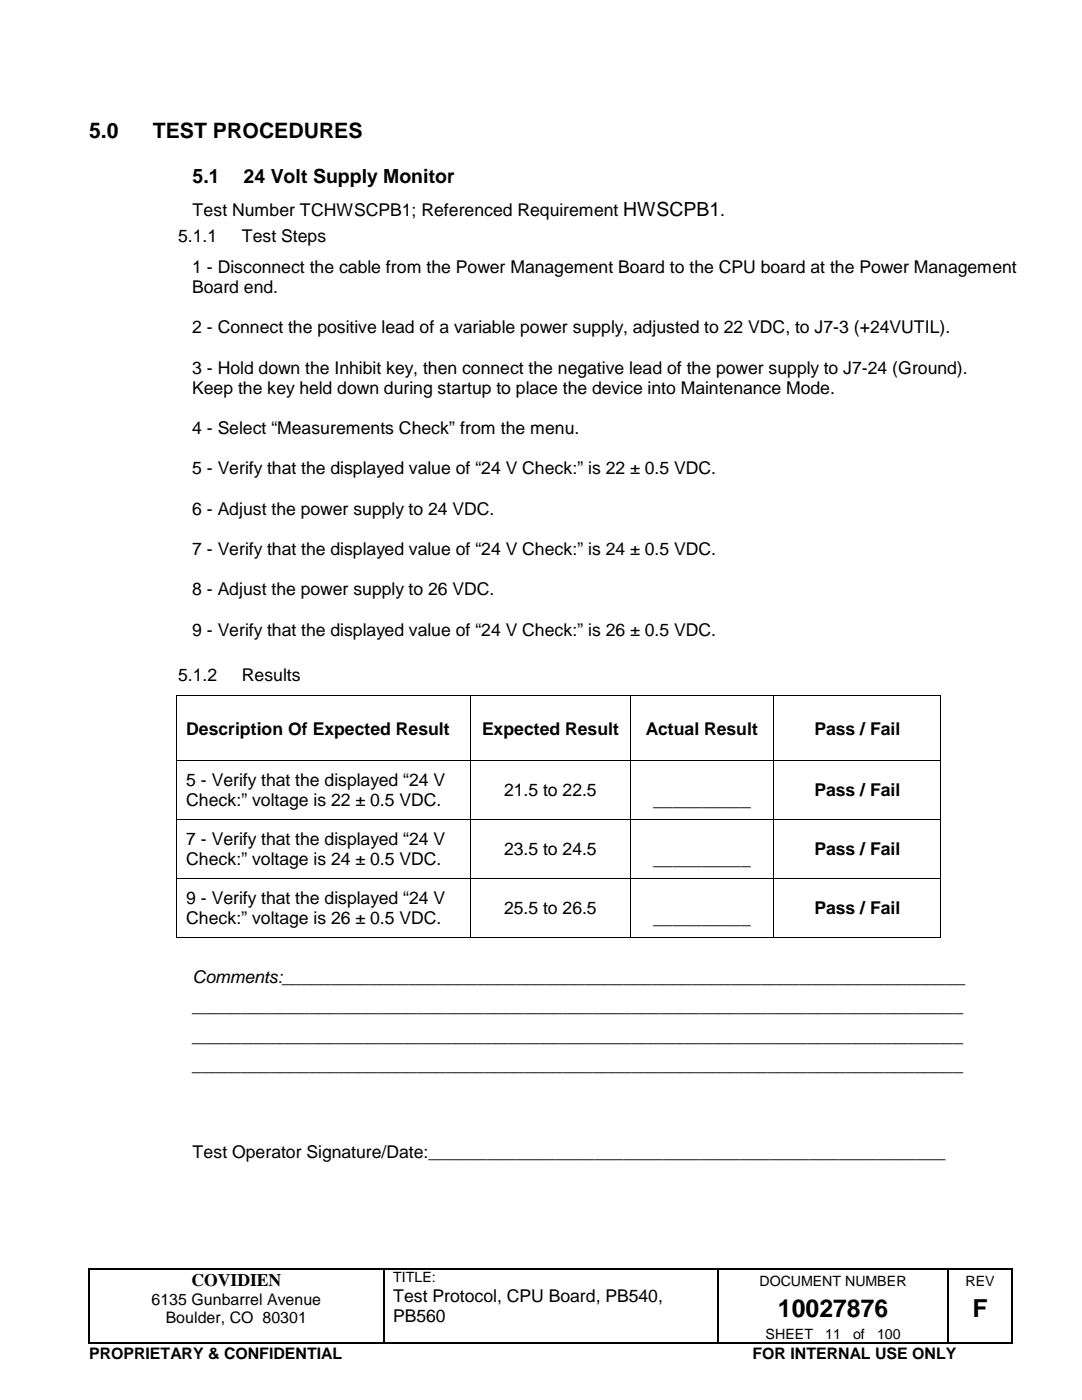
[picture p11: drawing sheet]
<svg xmlns="http://www.w3.org/2000/svg" width="216mm" height="279mm" viewBox="0 0 216 279" stroke-linecap="round" stroke-linejoin="round" font-family="sans-serif">
<defs><g id="words">
<g font-size="4.9">
<text x="155.2" y="262.8">10027876</text>
<text x="194.1" y="262.8">F</text>
</g>
<g font-size="4.2">
<text x="17.8" y="27.6">5.0</text>
<text x="30.5" y="27.6">TEST PROCEDURES</text>
</g>
<g font-size="3.9">
<text x="38.4" y="36.5">5.1</text>
<text x="48.6" y="36.5">24 Volt Supply Monitor</text>
</g>
<g font-size="3.5">
<text x="38.4" y="43.1">Test Number TCHWSCPB1; Referenced Requirement HWSCPB1.</text>
<text x="35.6" y="48.3">5.1.1</text>
<text x="48.3" y="48.3">Test Steps</text>
<text x="38.4" y="54.4">1 - Disconnect the cable from the Power Management Board to the CPU board at the Power Management</text>
<text x="38.4" y="58.5">Board end.</text>
<text x="38.4" y="66.5">2 - Connect the positive lead of a variable power supply, adjusted to 22 VDC, to J7-3 (+24VUTIL).</text>
<text x="38.4" y="74.6">3 - Hold down the Inhibit key, then connect the negative lead of the power supply to J7-24 (Ground).</text>
<text x="38.4" y="78.6">Keep the key held down during startup to place the device into Maintenance Mode.</text>
<text x="38.4" y="86.6">4 - Select “Measurements Check” from the menu.</text>
<text x="38.4" y="94.7">5 - Verify that the displayed value of “24 V Check:” is 22 ± 0.5 VDC.</text>
<text x="38.4" y="102.7">6 - Adjust the power supply to 24 VDC.</text>
<text x="38.4" y="110.7">7 - Verify that the displayed value of “24 V Check:” is 24 ± 0.5 VDC.</text>
<text x="38.4" y="118.8">8 - Adjust the power supply to 26 VDC.</text>
<text x="38.4" y="126.8">9 - Verify that the displayed value of “24 V Check:” is 26 ± 0.5 VDC.</text>
<text x="35.6" y="135.9">5.1.2</text>
<text x="48.3" y="135.9">Results</text>
<text x="37.2" y="146.6">Description Of Expected Result</text>
<text x="96.2" y="146.6">Expected Result</text>
<text x="128.9" y="146.6">Actual Result</text>
<text x="162.5" y="146.6">Pass / Fail</text>
<text x="37.2" y="156.8">5 - Verify that the displayed “24 V</text>
<text x="37.2" y="160.9">Check:” voltage is 22 ± 0.5 VDC.</text>
<text x="100.6" y="158.8">21.5 to 22.5</text>
<text x="130.3" y="160.9">__________</text>
<text x="162.5" y="158.9">Pass / Fail</text>
<text x="37.2" y="168.6">7 - Verify that the displayed “24 V</text>
<text x="37.2" y="172.6">Check:” voltage is 24 ± 0.5 VDC.</text>
<text x="100.6" y="170.6">23.5 to 24.5</text>
<text x="130.3" y="172.6">__________</text>
<text x="162.5" y="170.6">Pass / Fail</text>
<text x="37.2" y="180.4">9 - Verify that the displayed “24 V</text>
<text x="37.2" y="184.4">Check:” voltage is 26 ± 0.5 VDC.</text>
<text x="100.6" y="182.4">25.5 to 26.5</text>
<text x="130.3" y="184.4">__________</text>
<text x="162.5" y="182.4">Pass / Fail</text>
<text x="38.4" y="196.2">Comments:______________________________________________________________________</text>
<text x="38.4" y="202">_______________________________________________________________________________</text>
<text x="38.4" y="207.9">_______________________________________________________________________________</text>
<text x="38.4" y="213.7">_______________________________________________________________________________</text>
<text x="38.4" y="231.1">Test Operator Signature/Date:_____________________________________________________</text>
<text x="38.2" y="256.7">COVIDIEN</text>
<text x="78.4" y="259.8">Test Protocol, CPU Board, PB540,</text>
<text x="78.4" y="263.9">PB560</text>
</g>
<g font-size="3.2">
<text x="30.2" y="260.3">6135 Gunbarrel Avenue</text>
<text x="33.1" y="263.9">Boulder, CO 80301</text>
<text x="17.8" y="271.1">PROPRIETARY &amp; CONFIDENTIAL</text>
<text x="150.2" y="271.1">FOR INTERNAL USE ONLY</text>
</g>
<g font-size="2.8">
<text x="78.4" y="255.9">TITLE:</text>
<text x="151.6" y="256.7">DOCUMENT NUMBER</text>
<text x="192.7" y="256.7">REV</text>
<text x="152.8" y="267.2">SHEET</text>
<text x="164.7" y="267.2">11</text>
<text x="170.2" y="267.2">of</text>
<text x="175" y="267.2">100</text>
</g>
</g></defs>
<g fill="#000">
<path d="M35.2 138.8h.1v.2h-.1zM93.9 138.8h.2v.2h-.2zM125.6 138.8h.2v.2h-.2zM154.3 138.8h.2v.2h-.2zM187.7 138.8h.1v.2h-.1zM35.2 151.6h.1v.2h-.1zM93.9 151.6h.2v.2h-.2zM125.6 151.6h.2v.2h-.2zM154.3 151.6h.2v.2h-.2zM187.7 151.6h.1v.2h-.1zM35.2 163.4h.1v.2h-.1zM35.2 175.2h.1v.1h-.1z"/>
<path d="M93.9 163.4h.2v.2h-.2zM93.9 175.2h.2v.1h-.2zM125.6 163.4h.2v.2h-.2zM125.6 175.2h.2v.1h-.2zM154.3 163.4h.2v.2h-.2zM154.3 175.2h.2v.1h-.2zM187.7 163.4h.1v.2h-.1zM187.7 175.2h.1v.1h-.1zM35.2 186.9h.1v.2h-.1zM93.9 186.9h.2v.2h-.2zM125.6 186.9h.2v.2h-.2zM154.3 186.9h.2v.2h-.2z"/>
<path d="M187.7 186.9h.1v.2h-.1zM17.6 253.1h.3v.2h-.3zM76.4 253.1h.3v.2h-.3zM143.1 253.1h.2v.2h-.2zM189.1 253.1h.3v.2h-.3zM201.8 253.1h.3v.2h-.3zM17.6 267.8h.3v.3h-.3zM76.4 267.8h.3v.3h-.3zM143.1 267.8h.2v.3h-.2zM189.1 267.8h.3v.3h-.3zM201.8 267.8h.3v.3h-.3z"/>
</g>
<g fill="none" stroke="#000" stroke-width=".25">
<path d="M17.8 253.3v14.5M17.9 253.2h58.5M76.5 253.3v14.5M76.7 253.2h66.4M143.2 253.3v14.5M143.3 253.2h45.8M189.2 253.3v14.5M189.4 253.2h12.4M201.9 253.3v14.5M17.9 268h58.5M76.7 268h66.4M143.3 268h45.8"/>
<path d="M189.4 268h12.4"/>
</g>
<g fill="none" stroke="#000" stroke-width=".2">
<path d="M35.3 139v12.6M35.3 138.9h58.6M94 139v12.6M94.1 138.9h31.5M125.7 139v12.6M125.8 138.9h28.5M154.4 139v12.6M154.5 138.9h33.2M187.7 139v12.6M35.3 151.8v11.6M35.3 151.7h58.6M94 151.8v11.6"/>
<path d="M94.1 151.7h31.5M125.7 151.8v11.6M125.8 151.7h28.5M154.4 151.8v11.6M154.5 151.7h33.2M187.7 151.8v11.6M35.3 163.6v11.6M35.3 175.3v11.6M35.3 163.5h58.6M35.3 175.3h58.6M94 163.6v11.6M94 175.3v11.6"/>
<path d="M94.1 163.5h31.5M94.1 175.3h31.5M125.7 163.6v11.6M125.7 175.3v11.6M125.8 163.5h28.5M125.8 175.3h28.5M154.4 163.6v11.6M154.4 175.3v11.6M154.5 163.5h33.2M154.5 175.3h33.2M187.7 163.6v11.6M187.7 175.3v11.6"/>
<path d="M35.3 187h58.6M94.1 187h31.5M125.8 187h28.5M154.5 187h33.2"/>
</g>
<use href="#words"/>
</svg>
